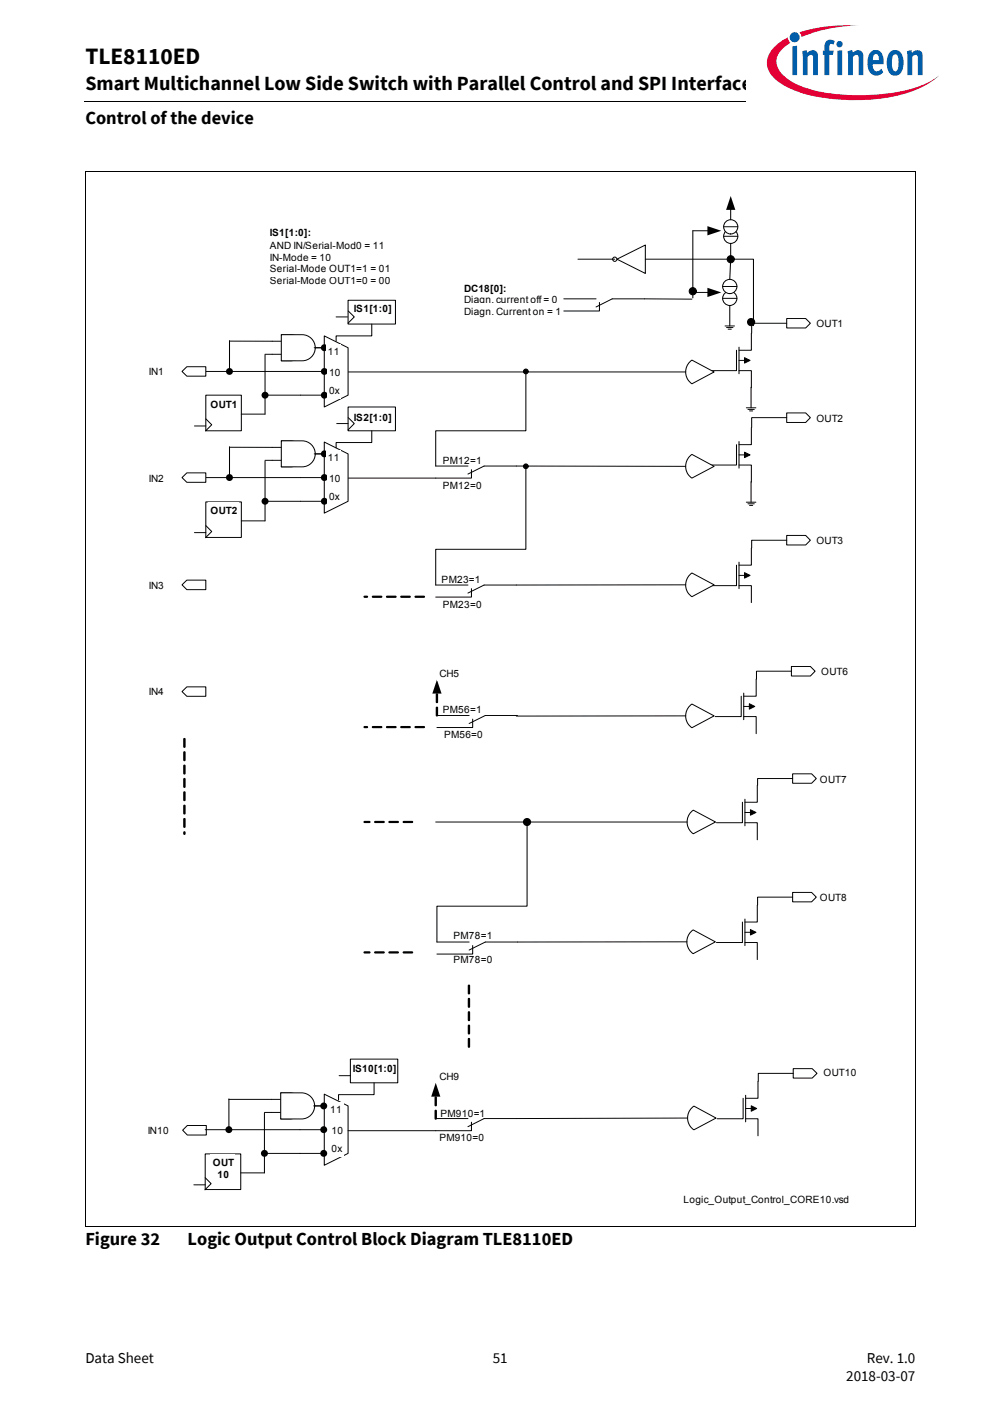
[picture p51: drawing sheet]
<svg xmlns="http://www.w3.org/2000/svg" width="210mm" height="297mm" viewBox="0 0 210 297" stroke-linecap="round" stroke-linejoin="round" font-family="sans-serif">
<defs><g id="words">
<text font-size="4.9" x="18" y="13.4">TLE8110ED</text>
<text font-size="4.2" x="18" y="19">Smart Multichannel Low Side Switch with Parallel Control and SPI Interface</text>
<g font-size="3.9">
<text x="18" y="26.2">Control of the device</text>
<text x="18" y="262.5">Figure 32</text>
<text x="39.6" y="262.5">Logic Output Control Block Diagram TLE8110ED</text>
</g>
<g font-size="3.2">
<text x="18" y="287.3">Data Sheet</text>
<text x="103.9" y="287.3">51</text>
<text x="182.8" y="287.3">Rev. 1.0</text>
<text x="178.4" y="291.2">2018-03-07</text>
</g>
<g font-size="2.1">
<text x="56.9" y="52.4">AND IN/Serial-Mod0 = 11</text>
<text x="56.9" y="49.8">IS1[1:0]:</text>
<text x="56.9" y="59.9">Serial-Mode OUT1=0 = 00</text>
<text x="56.9" y="55">IN-Mode = 10</text>
<text x="56.9" y="57.3">Serial-Mode OUT1=1 = 01</text>
<text x="74.6" y="65.7">IS1[1:0]</text>
<text x="97.9" y="63.9">Diagn. current off = 0</text>
<text x="97.9" y="61.5">DC18[0]:</text>
<text x="97.9" y="66.5">Diagn. Current on = 1</text>
<text x="172.1" y="69">OUT1</text>
<text x="69.1" y="74.9">11</text>
<text x="31.4" y="79.1">IN1</text>
<text x="69.4" y="79.3">10</text>
<text x="69.4" y="83.1">0x</text>
<text x="44.4" y="85.9">OUT1</text>
<text x="74.6" y="88.7">IS2[1:0]</text>
<text x="172.1" y="88.9">OUT2</text>
<text x="31.4" y="101.6">IN2</text>
<text x="69.1" y="97.2">11</text>
<text x="69.4" y="101.6">10</text>
<text x="93.4" y="97.9">PM12=1</text>
<text x="69.4" y="105.3">0x</text>
<text x="93.4" y="103">PM12=0</text>
<text x="44.4" y="108.4">OUT2</text>
<text x="172.1" y="114.7">OUT3</text>
<text x="31.4" y="124.1">IN3</text>
<text x="93.1" y="122.9">PM23=1</text>
<text x="93.4" y="128.1">PM23=0</text>
<text x="92.6" y="142.6">CH5</text>
<text x="173.1" y="142.4">OUT6</text>
<text x="31.4" y="146.6">IN4</text>
<text x="93.4" y="150.3">PM56=1</text>
<text x="93.6" y="155.5">PM56=0</text>
<text x="172.8" y="165.1">OUT7</text>
<text x="172.8" y="189.9">OUT8</text>
<text x="95.6" y="197.9">PM78=1</text>
<text x="95.6" y="203.1">PM78=0</text>
<text x="74.4" y="226">IS10[1:0]</text>
<text x="92.6" y="227.7">CH9</text>
<text x="173.6" y="226.7">OUT10</text>
<text x="31.1" y="239.1">IN10</text>
<text x="69.6" y="234.7">11</text>
<text x="69.9" y="239.1">10</text>
<text x="92.9" y="235.4">PM910=1</text>
<text x="44.9" y="245.7">OUT</text>
<text x="69.9" y="242.9">0x</text>
<text x="92.6" y="240.5">PM910=0</text>
<text x="45.9" y="248.3">10</text>
<text x="144.1" y="253.7">Logic_Output_Control_CORE10.vsd</text>
</g>
</g></defs>
<path d="M17.7 21.3l.1 .1z" fill="#000"/>
<path d="M17.8 21.4h140.5" fill="none" stroke="#000" stroke-width=".21"/>
<path d="M157.3 5.1h42.7v21.5h-42.7z" fill="#fff"/>
<path d="M168.6 6.8l.4 1 1.4-.5a31.9 31.9 0 0 1 10.7-1.9 32.2 32.2 0 0 0-12.5 1.4zM163.4 9.8a4.3 4.3 0 0 0 0 6.9 21.8 21.8 0 0 0 11.7 4.1 38.5 38.5 0 0 0 18.7-2.1 14.3 14.3 0 0 0 4.2-2.8 18.4 18.4 0 0 1-8.8 3.5 40.4 40.4 0 0 1-20.2-1.2l-1.6-.7a6.4 6.4 0 0 1-3.7-4.4 5.1 5.1 0 0 1 2.9-4.1l-.3-.3-.2-.8-1 .5z" fill-rule="evenodd" fill="#e30034"/>
<path d="M166.5 7.8a1.06 1.06 0 0 0 2.1 0 1.06 1.06 0 0 0-2.1 0zM167.1 9.8v6h.9v-6.2zM169.1 10.8l.2 1.3v3.7h.9v-3.8l.7-.4h.3l.2 .3v3.9h1v-3.9a1.21 1.21 0 0 0-.8-1.3 1.21 1.21 0 0 0-1.4 .5l-.1-.6zM174.3 8.6a2.41 2.41 0 0 0-.5 2.1h-.3v.9h.3v4.2h1v-4.2h.8l.2-.9h-1v-.9a.49 .49 0 0 1 .3-.6 .49 .49 0 0 1 .6 .2l.3-.7a1.45 1.45 0 0 0-1.7-.1zM176.5 10.7v5.1h1v-5.2zM176.3 9.3a.7 .7 0 0 0 1.4 0 .7 .7 0 0 0-1.4 0zM178.7 10.8l.1 5h1v-3.8a.64 .64 0 0 1 .5-.5 .64 .64 0 0 1 .7 .4v3.9h1v-3.9a1.22 1.22 0 0 0-.8-1.3 1.22 1.22 0 0 0-1.4 .5l-.2-.6zM183.7 10.8a3.9 3.9 0 0 0-.1 4.7 1.76 1.76 0 0 0 2.6-.3l-.4-.7a.99 .99 0 0 1-1.6 .1l-.2-1.1h2.3v-.2a2.3 2.3 0 0 0-1.5-2.8h-.5zM184.2 11.7a.65 .65 0 0 1 .9-.2 .65 .65 0 0 1 .2 .9v.3h-1.3zM187.7 10.9a3.9 3.9 0 0 0 .1 4.8 1.68 1.68 0 0 0 2.6-1.5 3.8 3.8 0 0 0-.7-3.3 1.59 1.59 0 0 0-2 0zM188.4 11.6l.2-.1a.86 .86 0 0 1 .8 1.2v.7a1.26 1.26 0 0 1-.6 1.6 1.49 1.49 0 0 1-.8-1.9l.1-.8zM191.2 10.8l.1 5h1v-3.8l.7-.4h.3l.2 .3v3.9h1v-4.2a1.08 1.08 0 0 0-.6-1 1.08 1.08 0 0 0-1.3 .2l-.4 .3v-.6z" fill-rule="evenodd" fill="#005da9"/>
<path d="M73.4 85.8h10v5h-10z" fill="#fff"/>
<path d="M73.4 85.8h10v5h-10z" fill="none" stroke="#000" stroke-width=".21"/>
<path d="M73.4 63.3h10v5h-10z" fill="#fff"/>
<path d="M73.4 63.3h10v5h-10zM155.3 73.8v4.3h-5.5M155.8 76h2.2M155.8 78.1h2.6v3.6M155.8 73.2v5.6M157 75.4l1.1 .6-1.1 .5zM158.4 70.2v3.6h-2.6" fill="none" stroke="#000" stroke-width=".21"/>
<path d="M157 75.4l1.1 .6-1.1 .5z" fill="#000"/>
<circle cx="153.9" cy="62.9" r="1.5" fill="#fff"/>
<g fill="none" stroke="#000" stroke-width=".21">
<path d="M152.4 62.9h3"/>
<circle cx="153.9" cy="62.9" r="1.5"/>
</g>
<circle cx="153.9" cy="60.4" r="1.5" fill="#fff"/>
<g fill="none" stroke="#000" stroke-width=".21">
<path d="M152.4 60.4h3M152.9 68.7h1.9M153.2 69h1.3M153.5 69.4h.7M153.9 64.4v4.3"/>
<circle cx="153.9" cy="60.4" r="1.5"/>
</g>
<path d="M145.4 76.4l.5-.5 4.7 2.5-4.7 2.5a3 3 0 0 1-.5-4.5z" fill-rule="evenodd" fill="#fff"/>
<path d="M145.4 76.4l.5-.5 4.7 2.5-4.7 2.5a3 3 0 0 1-.5-4.5z" fill="none" stroke="#000" stroke-width=".21"/>
<path d="M129.2 54.6a.45 .45 0 0 0 .9 0 .45 .45 0 0 0-.9 0zM130.1 54.6l6-3v6z" fill-rule="evenodd" fill="#fff"/>
<g fill="none" stroke="#000" stroke-width=".21">
<path d="M130.1 54.6l6-3v6z"/>
<circle cx="129.6" cy="54.6" r=".45"/>
</g>
<path d="M165.9 67.1h4l1 1-1 1h-4z" fill-rule="evenodd" fill="#fff"/>
<g fill="none" stroke="#000" stroke-width=".21">
<path d="M165.9 67.1h4l.9 1-.9 1h-4zM165.9 68.1h-7.4v2.1M155.3 93.7v4.3h-5.5M155.8 95.9h2.2M155.8 98h2.6v3.6M155.8 93.1v5.6M157 95.3l1.1 .6-1.1 .6zM157.3 86h2.1M157.7 86.3h1.3M158 86.6h.7M158.3 81.6v4.4M158.4 90.1v3.6h-2.6"/>
<circle cx="146.1" cy="61.4" r=".76"/>
</g>
<g fill="#000">
<path d="M157 95.3l1.1 .6-1.1 .6z"/>
<circle cx="146.1" cy="61.4" r=".76"/>
</g>
<path d="M145.4 96.2l.5-.4 4.7 2.5-4.7 2.5a2.99 2.99 0 0 1-.5-4.6z" fill-rule="evenodd" fill="#fff"/>
<path d="M145.4 96.2l.5-.4 4.7 2.5-4.7 2.5a2.99 2.99 0 0 1-.5-4.6z" fill="none" stroke="#000" stroke-width=".21"/>
<path d="M165.9 87h4l1 1-1 1.1h-4z" fill-rule="evenodd" fill="#fff"/>
<path d="M165.9 87h4l.9 1-.9 1.1h-4zM165.9 88h-7.4v2.1M155.3 119.1v4.3h-5.5M155.8 118.5v5.6M157.3 105.9h2.1M157.7 106.2h1.3M158 106.5h.7M158.3 101.5v4.4M158.4 115.5v3.6h-2.6M155.8 121.3h2.2M155.8 123.4h2.6v3.6M157 120.7l1.1 .6-1.1 .6z" fill="none" stroke="#000" stroke-width=".21"/>
<path d="M157 120.7l1.1 .6-1.1 .6z" fill="#000"/>
<path d="M145.4 121.2l.5-.4 4.7 2.5-4.7 2.5a2.99 2.99 0 0 1-.5-4.6z" fill-rule="evenodd" fill="#fff"/>
<path d="M145.4 121.2l.5-.4 4.7 2.5-4.7 2.5a2.99 2.99 0 0 1-.5-4.6z" fill="none" stroke="#000" stroke-width=".21"/>
<path d="M165.9 112.9h4l1 1-1 1h-4z" fill-rule="evenodd" fill="#fff"/>
<g fill="none" stroke="#000" stroke-width=".21">
<path d="M154 54.6h4.8v14M165.9 112.9h4l.9 1-.9 1h-4zM165.9 113.9h-7.4v1.6"/>
<circle cx="158.3" cy="67.9" r=".76"/>
</g>
<circle cx="158.4" cy="67.9" r=".76" fill="#000"/>
<circle cx="154.1" cy="49.8" r="1.5" fill="#fff"/>
<g fill="none" stroke="#000" stroke-width=".21">
<path d="M152.6 49.8h2.9"/>
<circle cx="154.1" cy="49.8" r="1.5"/>
</g>
<circle cx="154.1" cy="47.8" r="1.5" fill="#fff"/>
<g fill="none" stroke="#000" stroke-width=".21">
<path d="M136.1 54.6h17.9M149.4 48.6h-3.3v14.2M152.6 47.8h2.9M154 54.6l-.1 4.3M154 44v2.3M154 51.3v3.3M135.9 63l10 .1M146.1 61.6h3.3"/>
<circle cx="154.1" cy="54.6" r=".75"/>
<circle cx="154.1" cy="47.8" r="1.5"/>
</g>
<g fill="#000">
<path d="M149.1 47.7l3 .9-3 1zM154.1 41.3l.9 2.9h-1.9zM149.1 60.7l3 .9-3 1z"/>
<circle cx="154.1" cy="54.6" r=".75"/>
</g>
<g fill="#fff">
<path d="M97.5 61.6h20.6v3.2h-20.6z"/>
<path d="M97.5 64h20.9v3.3h-20.9z"/>
</g>
<g fill="none" stroke="#000" stroke-width=".21">
<path d="M121.9 54.6h7.7M91.9 98.2h6.8M99.4 99v1.8h-7.5M144.6 98.3l-42.5-.1-3.4 1.7"/>
<circle cx="110.9" cy="78.3" r=".5"/>
</g>
<circle cx="110.9" cy="78.3" r=".5" fill="#000"/>
<path d="M38.4 123.3l1-1h4v2h-4z" fill-rule="evenodd" fill="#fff"/>
<g fill="none" stroke="#000" stroke-width=".21">
<path d="M110.9 78.3v12.5h-19v7.4M110.9 98.3v17.5h-19v7.5h6.8M38.4 123.3l1-1h4v2h-4zM99.4 124.1v1.8h-7.5M144.6 123.3h-42.5l-3.4 1.7M156.7 231.5v4.3h-5.5M157.2 233.7h2.2M157.2 235.8h2.6v3.6M157.2 230.9v5.6M158.4 233.1l1.1 .6-1.1 .5zM159.8 227.9v3.6h-2.6"/>
<circle cx="110.9" cy="98.3" r=".49"/>
</g>
<g fill="#000">
<path d="M158.4 233.1l1.1 .6-1.1 .5z"/>
<circle cx="110.9" cy="98.3" r=".49"/>
</g>
<path d="M145.8 233.6l.5-.4 4.7 2.5-4.7 2.4a2.99 2.99 0 0 1-.5-4.5z" fill-rule="evenodd" fill="#fff"/>
<path d="M145.8 233.6l.5-.4 4.7 2.5-4.7 2.4a2.99 2.99 0 0 1-.5-4.5z" fill="none" stroke="#000" stroke-width=".21"/>
<path d="M167.2 225.3h4l1.1 1-1.1 .9h-4z" fill-rule="evenodd" fill="#fff"/>
<path d="M167.2 225.3h4l1 1-1 .9h-4zM167.2 226.3h-7.3v1.6" fill="none" stroke="#000" stroke-width=".21"/>
<path d="M38.5 238.2l1-1h4v2h-4z" fill-rule="evenodd" fill="#fff"/>
<path d="M39.5 237.2h4v2h-4l-1-1zM91.9 235.8h6.8M99.4 236.5v1.8h-7.5M144.9 235.7l-42.8 .1-3.4 1.7" fill="none" stroke="#000" stroke-width=".21"/>
<path d="M91.8 234.1h.2v1.7l-.1 .1-.2-.1zM91.8 231.2l.2 .1v1.7l-.1 .1-.2-.1z" fill="#000" stroke="#000" stroke-width=".24"/>
<path d="M91.9 228.2l.9 3h-1.9z" fill="#000"/>
<path d="M143.7 251.1h34.8v3.3h-34.8z" fill="#fff"/>
<path d="M73.4 78.4h71.2M73.4 100.8h18.5" fill="none" stroke="#000" stroke-width=".21"/>
<g fill="#fff">
<path d="M56.5 57.5h25.5v3.3h-25.5z"/>
<path d="M56.5 50h24.7v3.3h-24.7z"/>
<path d="M56.5 52.5h13.6v3.3h-13.6z"/>
<path d="M56.5 55h25.5v3.3h-25.5z"/>
</g>
<path d="M118.9 63h6.8M126.4 63.8v1.8h-7.5M135.9 63h-6.8l-3.4 1.7" fill="none" stroke="#000" stroke-width=".21"/>
<path d="M38.4 145.8l1-1h4v2h-4z" fill-rule="evenodd" fill="#fff"/>
<path d="M38.4 145.8l1-1h4v2h-4zM156.3 146.8v4.2h-5.5M156.8 148.9h2.2M156.8 151h2.6v3.6M156.8 146.1v5.6M158 148.3l1.1 .6-1.1 .6zM159.4 143.2v3.6h-2.6" fill="none" stroke="#000" stroke-width=".21"/>
<path d="M158 148.3l1.1 .6-1.1 .6z" fill="#000"/>
<path d="M145.4 148.9l.5-.5 4.7 2.5-4.7 2.5a3 3 0 0 1-.5-4.5z" fill-rule="evenodd" fill="#fff"/>
<path d="M145.4 148.9l.5-.5 4.7 2.5-4.7 2.5a3 3 0 0 1-.5-4.5z" fill="none" stroke="#000" stroke-width=".21"/>
<path d="M166.9 140.5h4l1 1-1 1h-4z" fill-rule="evenodd" fill="#fff"/>
<path d="M144.6 150.9h-35.7M166.8 140.5h4.1l.9 1-.9 1h-4.1zM166.8 141.5h-7.3v1.7M156.5 169.1v4.3h-5.5M157 171.3h2.2M157 173.4h2.7v3.6M157 168.5v5.6M158.2 170.7l1.2 .6-1.2 .5zM159.7 165.5v3.6h-2.7" fill="none" stroke="#000" stroke-width=".21"/>
<path d="M158.2 170.7l1.2 .6-1.2 .5z" fill="#000"/>
<path d="M145.7 171.2l.5-.4 4.7 2.5-4.7 2.4a3 3 0 0 1-.5-4.5z" fill-rule="evenodd" fill="#fff"/>
<path d="M145.7 171.2l.5-.4 4.6 2.5-4.6 2.4a3 3 0 0 1-.5-4.5z" fill="none" stroke="#000" stroke-width=".21"/>
<path d="M167.1 163.1h4l1 1-1 1h-4z" fill-rule="evenodd" fill="#fff"/>
<path d="M167.1 163.1h4l1 1-1 1h-4zM167.1 164.1h-7.4v1.4M156.5 194.4v4.3h-5.5M157 196.5h2.2M157 198.7h2.7v3.6M157 193.7v5.6M158.2 195.9l1.2 .6-1.2 .6zM159.7 190.8v3.6h-2.7" fill="none" stroke="#000" stroke-width=".21"/>
<path d="M158.2 195.9l1.2 .6-1.2 .6z" fill="#000"/>
<path d="M145.6 196.5l.5-.5 4.7 2.5-4.7 2.5a3 3 0 0 1-.5-4.5z" fill-rule="evenodd" fill="#fff"/>
<path d="M145.6 196.5l.5-.5 4.7 2.5-4.7 2.5a3 3 0 0 1-.5-4.5z" fill="none" stroke="#000" stroke-width=".21"/>
<path d="M167.1 188.1h4l1 1-1 1h-4z" fill-rule="evenodd" fill="#fff"/>
<g fill="none" stroke="#000" stroke-width=".21">
<path d="M92.1 150.8h6.8M99.6 151.6v1.8h-7.5M109.1 150.8h-6.8l-3.4 1.7M111.1 173.5v17.5h-19v7.6h6.8M99.6 199.3v1.8h-7.5M144.8 198.5l-42.5 .1-3.4 1.7M167.1 188.1h4l1 1-1 1h-4zM167.1 189.1h-7.4v1.7"/>
<circle cx="111.1" cy="173.3" r=".75"/>
</g>
<g fill="#000">
<path d="M92.1 143.3l1 2.9h-2z"/>
<circle cx="111.1" cy="173.3" r=".75"/>
</g>
<path d="M92 149.1l.2 .1v1.6l-.1 .1-.1-.1zM92 146.3h.2v1.7l-.1 .1-.1-.1z" fill="#000" stroke="#000" stroke-width=".24"/>
<g fill="#fff">
<path d="M92.2 140.2h5v3.2h-5z"/>
<path d="M92.2 225.3h5v3.3h-5z"/>
</g>
<g fill="#000" stroke="#000" stroke-width=".24">
<path d="M38.8 155.7l.2 .1v1.6l-.1 .1-.1-.1zM38.8 158.5l.2 .1v1.6l-.1 .1-.1-.1zM38.8 161.3l.2 .1v1.6l-.1 .2-.1-.2zM38.8 164.1l.2 .1v1.6l-.1 .2-.1-.2zM38.8 166.9l.2 .1v1.7l-.1 .1-.1-.1zM38.8 169.8h.2v1.7l-.1 .1-.1-.1zM38.8 172.6h.2v1.7l-.1 .1-.1-.1zM38.8 175.4l.2 .1-.1 .4z"/>
<path d="M98.8 207.7l.2 .1v1.6l-.1 .1-.2-.1zM98.8 210.5l.2 .1v1.6l-.1 .1-.2-.1zM98.8 213.3l.2 .1v1.6l-.1 .1-.2-.1zM98.8 216.1l.2 .1v1.6l-.1 .2-.2-.2zM98.8 218.9l.2 .1v1.6l-.1 .1-.2-.1z"/>
</g>
<path d="M68.4 70.8l5 2.5v10l-5 2.5z" fill-rule="evenodd" fill="#fff"/>
<path d="M57.4 71.9h5.5M57.4 74.7h5.5M62.9 73.3h5.5M63.4 78.3h5M68.4 70.8l5 2.5v10l-5 2.5zM63.4 83.3h5" fill="none" stroke="#000" stroke-width=".21"/>
<g fill="#000">
<circle cx="68.4" cy="78.3" r=".73"/>
<circle cx="68.4" cy="83.3" r=".73"/>
</g>
<path d="M59.3 70.6a7.7 7.7 0 0 1 7.2 2.7 7.6 7.6 0 0 1-7.2 2.8 4.3 4.3 0 0 0 0-5.5z" fill-rule="evenodd" fill="#fff"/>
<path d="M59.3 70.6a7.7 7.7 0 0 1 7.2 2.7 7.6 7.6 0 0 1-7.2 2.8 4.3 4.3 0 0 0 0-5.5z" fill="none" stroke="#000" stroke-width=".21"/>
<path d="M59.3 70.6h4.4a2.75 2.75 0 0 1 2.8 2.7 2.75 2.75 0 0 1-2.8 2.8h-4.4z" fill-rule="evenodd" fill="#fff"/>
<path d="M43.4 78.3h20M48.4 71.9h9M59.3 70.6h4.4a2.75 2.75 0 0 1 2.8 2.7 2.75 2.75 0 0 1-2.8 2.8h-4.4z" fill="none" stroke="#000" stroke-width=".21"/>
<path d="M38.4 78.3l1-1h4v2h-4z" fill-rule="evenodd" fill="#fff"/>
<path d="M38.4 78.3l1-1h4v2h-4zM48.4 71.8v6.5M55.9 74.8v12.5h-5M55.9 74.7h1.5M43.4 83.3h7.5v7.5h-7.5zM43.4 88.3l1.2 1.2-1.3 1.3M55.9 83.3h7.5" fill="none" stroke="#000" stroke-width=".21"/>
<g fill="#000">
<circle cx="48.4" cy="78.3" r=".73"/>
<circle cx="55.9" cy="83.3" r=".73"/>
</g>
<path d="M44 83.4h6.4v3.3h-6.4z" fill="#fff"/>
<path d="M66.2 73.3h2.2" fill="none" stroke="#000" stroke-width=".21"/>
<circle cx="68.4" cy="73.3" r=".73" fill="#000"/>
<path d="M68.4 93.2l5 2.5v10l-5 2.5z" fill-rule="evenodd" fill="#fff"/>
<path d="M57.4 94.3h5.5M57.4 97h5.5M62.9 95.7h5.5M68.4 93.2l5 2.5v10l-5 2.5zM63.4 100.7h5M63.4 105.7h5" fill="none" stroke="#000" stroke-width=".21"/>
<g fill="#000">
<circle cx="68.4" cy="105.7" r=".73"/>
<circle cx="68.4" cy="100.7" r=".73"/>
</g>
<path d="M59.3 92.9a7.7 7.7 0 0 1 7.2 2.8 7.5 7.5 0 0 1-7.2 2.7 4.3 4.3 0 0 0 0-5.5z" fill-rule="evenodd" fill="#fff"/>
<path d="M59.3 92.9a7.7 7.7 0 0 1 7.2 2.8 7.5 7.5 0 0 1-7.2 2.7 4.3 4.3 0 0 0 0-5.5z" fill="none" stroke="#000" stroke-width=".21"/>
<path d="M59.3 92.9h4.4a2.74 2.74 0 0 1 2.8 2.8 2.74 2.74 0 0 1-2.8 2.7h-4.4z" fill-rule="evenodd" fill="#fff"/>
<path d="M48.4 94.3h9M59.3 92.9h4.4a2.74 2.74 0 0 1 2.8 2.8 2.74 2.74 0 0 1-2.8 2.7h-4.4zM43.4 100.7h20" fill="none" stroke="#000" stroke-width=".21"/>
<path d="M38.4 100.7l1-1h4v2h-4z" fill-rule="evenodd" fill="#fff"/>
<path d="M48.4 94.2v6.5M55.9 97.2v12.6h-5M55.9 97h1.5M38.4 100.7l1-1h4v2h-4zM43.4 105.8h7.5v7.5h-7.5zM43.4 110.8l1.2 1.2-1.3 1.3M55.9 105.7h7.5" fill="none" stroke="#000" stroke-width=".21"/>
<g fill="#000">
<circle cx="48.4" cy="100.7" r=".73"/>
<circle cx="55.9" cy="105.7" r=".74"/>
</g>
<path d="M44 105.9h6.3v3.3h-6.3z" fill="#fff"/>
<path d="M70.9 66.8h2.4M73.4 65.6l1.3 1.2-1.3 1.3M78.4 68.3v2.5h-7.5v1.1M41 89.8h2.4M66.2 95.7h2.2M71 89.3h2.4M73.4 88l1.3 1.3-1.3 1.3M78.4 90.8v2.5h-7.5v1.1M41 112.3h2.4" fill="none" stroke="#000" stroke-width=".21"/>
<circle cx="68.4" cy="95.7" r=".73" fill="#000"/>
<g fill="#fff">
<path d="M68.9 72.5h3v3.3h-3z"/>
<path d="M68.9 76.9h3.1v3.2h-3.1z"/>
<path d="M69 80.7h2.9v3.2h-2.9z"/>
<path d="M68.9 94.9h3v3.2h-3z"/>
<path d="M68.9 99.2h3.1v3.2h-3.1z"/>
<path d="M69 103h2.9v3.3h-2.9z"/>
<path d="M73.9 223.3h10v4.9h-10z"/>
</g>
<path d="M73.9 223.2h10v5h-10z" fill="none" stroke="#000" stroke-width=".21"/>
<path d="M68.4 230.6l5 2.5v10l-5 2.5z" fill-rule="evenodd" fill="#fff"/>
<path d="M57.3 231.7h5.5M57.3 234.5h5.5M62.8 233.1h5.4M63.2 238.1h5M68.4 230.6l5 2.5v10l-5 2.5zM63.2 243.1h5" fill="none" stroke="#000" stroke-width=".21"/>
<g fill="#000">
<circle cx="68.3" cy="238.1" r=".73"/>
<circle cx="68.3" cy="243.1" r=".73"/>
</g>
<path d="M59.2 230.4a7.8 7.8 0 0 1 7.1 2.7 7.5 7.5 0 0 1-7.1 2.8 4.3 4.3 0 0 0 0-5.5z" fill-rule="evenodd" fill="#fff"/>
<path d="M59.2 230.4a7.8 7.8 0 0 1 7.1 2.7 7.5 7.5 0 0 1-7.1 2.8 4.3 4.3 0 0 0 0-5.5z" fill="none" stroke="#000" stroke-width=".21"/>
<path d="M59.2 230.4h4.4a2.75 2.75 0 0 1 2.7 2.7 2.75 2.75 0 0 1-2.7 2.8h-4.4z" fill-rule="evenodd" fill="#fff"/>
<path d="M43.3 238.1h19.9M48.3 231.7h9M48.3 231.6v6.5M55.8 234.6v12.6h-5M55.8 234.5h1.5M59.2 230.4h4.4a2.75 2.75 0 0 1 2.7 2.7 2.75 2.75 0 0 1-2.7 2.8h-4.4zM43.3 243.2h7.5v7.5h-7.5zM43.3 248.2l1.2 1.3-1.3 1.3M55.8 243.1h7.4" fill="none" stroke="#000" stroke-width=".21"/>
<g fill="#000">
<circle cx="48.3" cy="238.1" r=".73"/>
<circle cx="55.8" cy="243.1" r=".74"/>
</g>
<path d="M44.4 243.3h5.2v5.8h-5.2z" fill="#fff"/>
<path d="M66.1 233.1h2.1M71.5 226.7h2.4M78.9 228.2v2.5h-7.5v1.2M40.9 249.7h2.4" fill="none" stroke="#000" stroke-width=".21"/>
<circle cx="68.3" cy="233.1" r=".73" fill="#000"/>
<g fill="#fff">
<path d="M69.4 232.3h3v3.2h-3z"/>
<path d="M69.4 236.6h3.1v3.3h-3.1z"/>
<path d="M69.5 240.5h2.9v3.2h-2.9z"/>
</g>
<path d="M18 36.1h175M18 36.1v222.4M192.9 36.1v222.4M91.9 173.3h53M73.4 238.3h18.5M18 258.5h174.9" fill="none" stroke="#000" stroke-width=".21"/>
<g fill="#000" stroke="#000" stroke-width=".24">
<path d="M87.5 125.7l2 .1-.1 .1h-1.8zM84.5 125.7l2 .1-.1 .1h-1.8zM81.5 125.7l2 .1-.1 .1h-1.8zM78.5 125.7l2 .1-.1 .1h-1.8zM76.8 125.7l.7 .1-.6 .1z"/>
<path d="M87.5 153.2l1.9-.1 .1 .2-1.9 .1zM84.5 153.2l1.9-.1 .1 .2-1.9 .1zM81.5 153.2l1.9-.1 .1 .2-1.9 .1zM78.5 153.2l1.9-.1 .1 .2-1.9 .1zM76.8 153.2l.6-.1 .1 .2-.6 .1z"/>
<path d="M85 173.2l1.9-.1 .1 .2-1.9 .1zM82 173.2l1.9-.1 .1 .2-1.9 .1zM79 173.2l1.9-.1 .1 .2-1.9 .1zM76.8 173.2l1.1-.1 .1 .2-1.1 .1z"/>
<path d="M85 200.7h2l-.1 .2h-1.8zM82 200.7h2l-.1 .2h-1.8zM79 200.7h2l-.1 .2h-1.8zM76.8 200.7h1.2l-.1 .2h-1z"/>
</g>
<use href="#words"/>
</svg>
